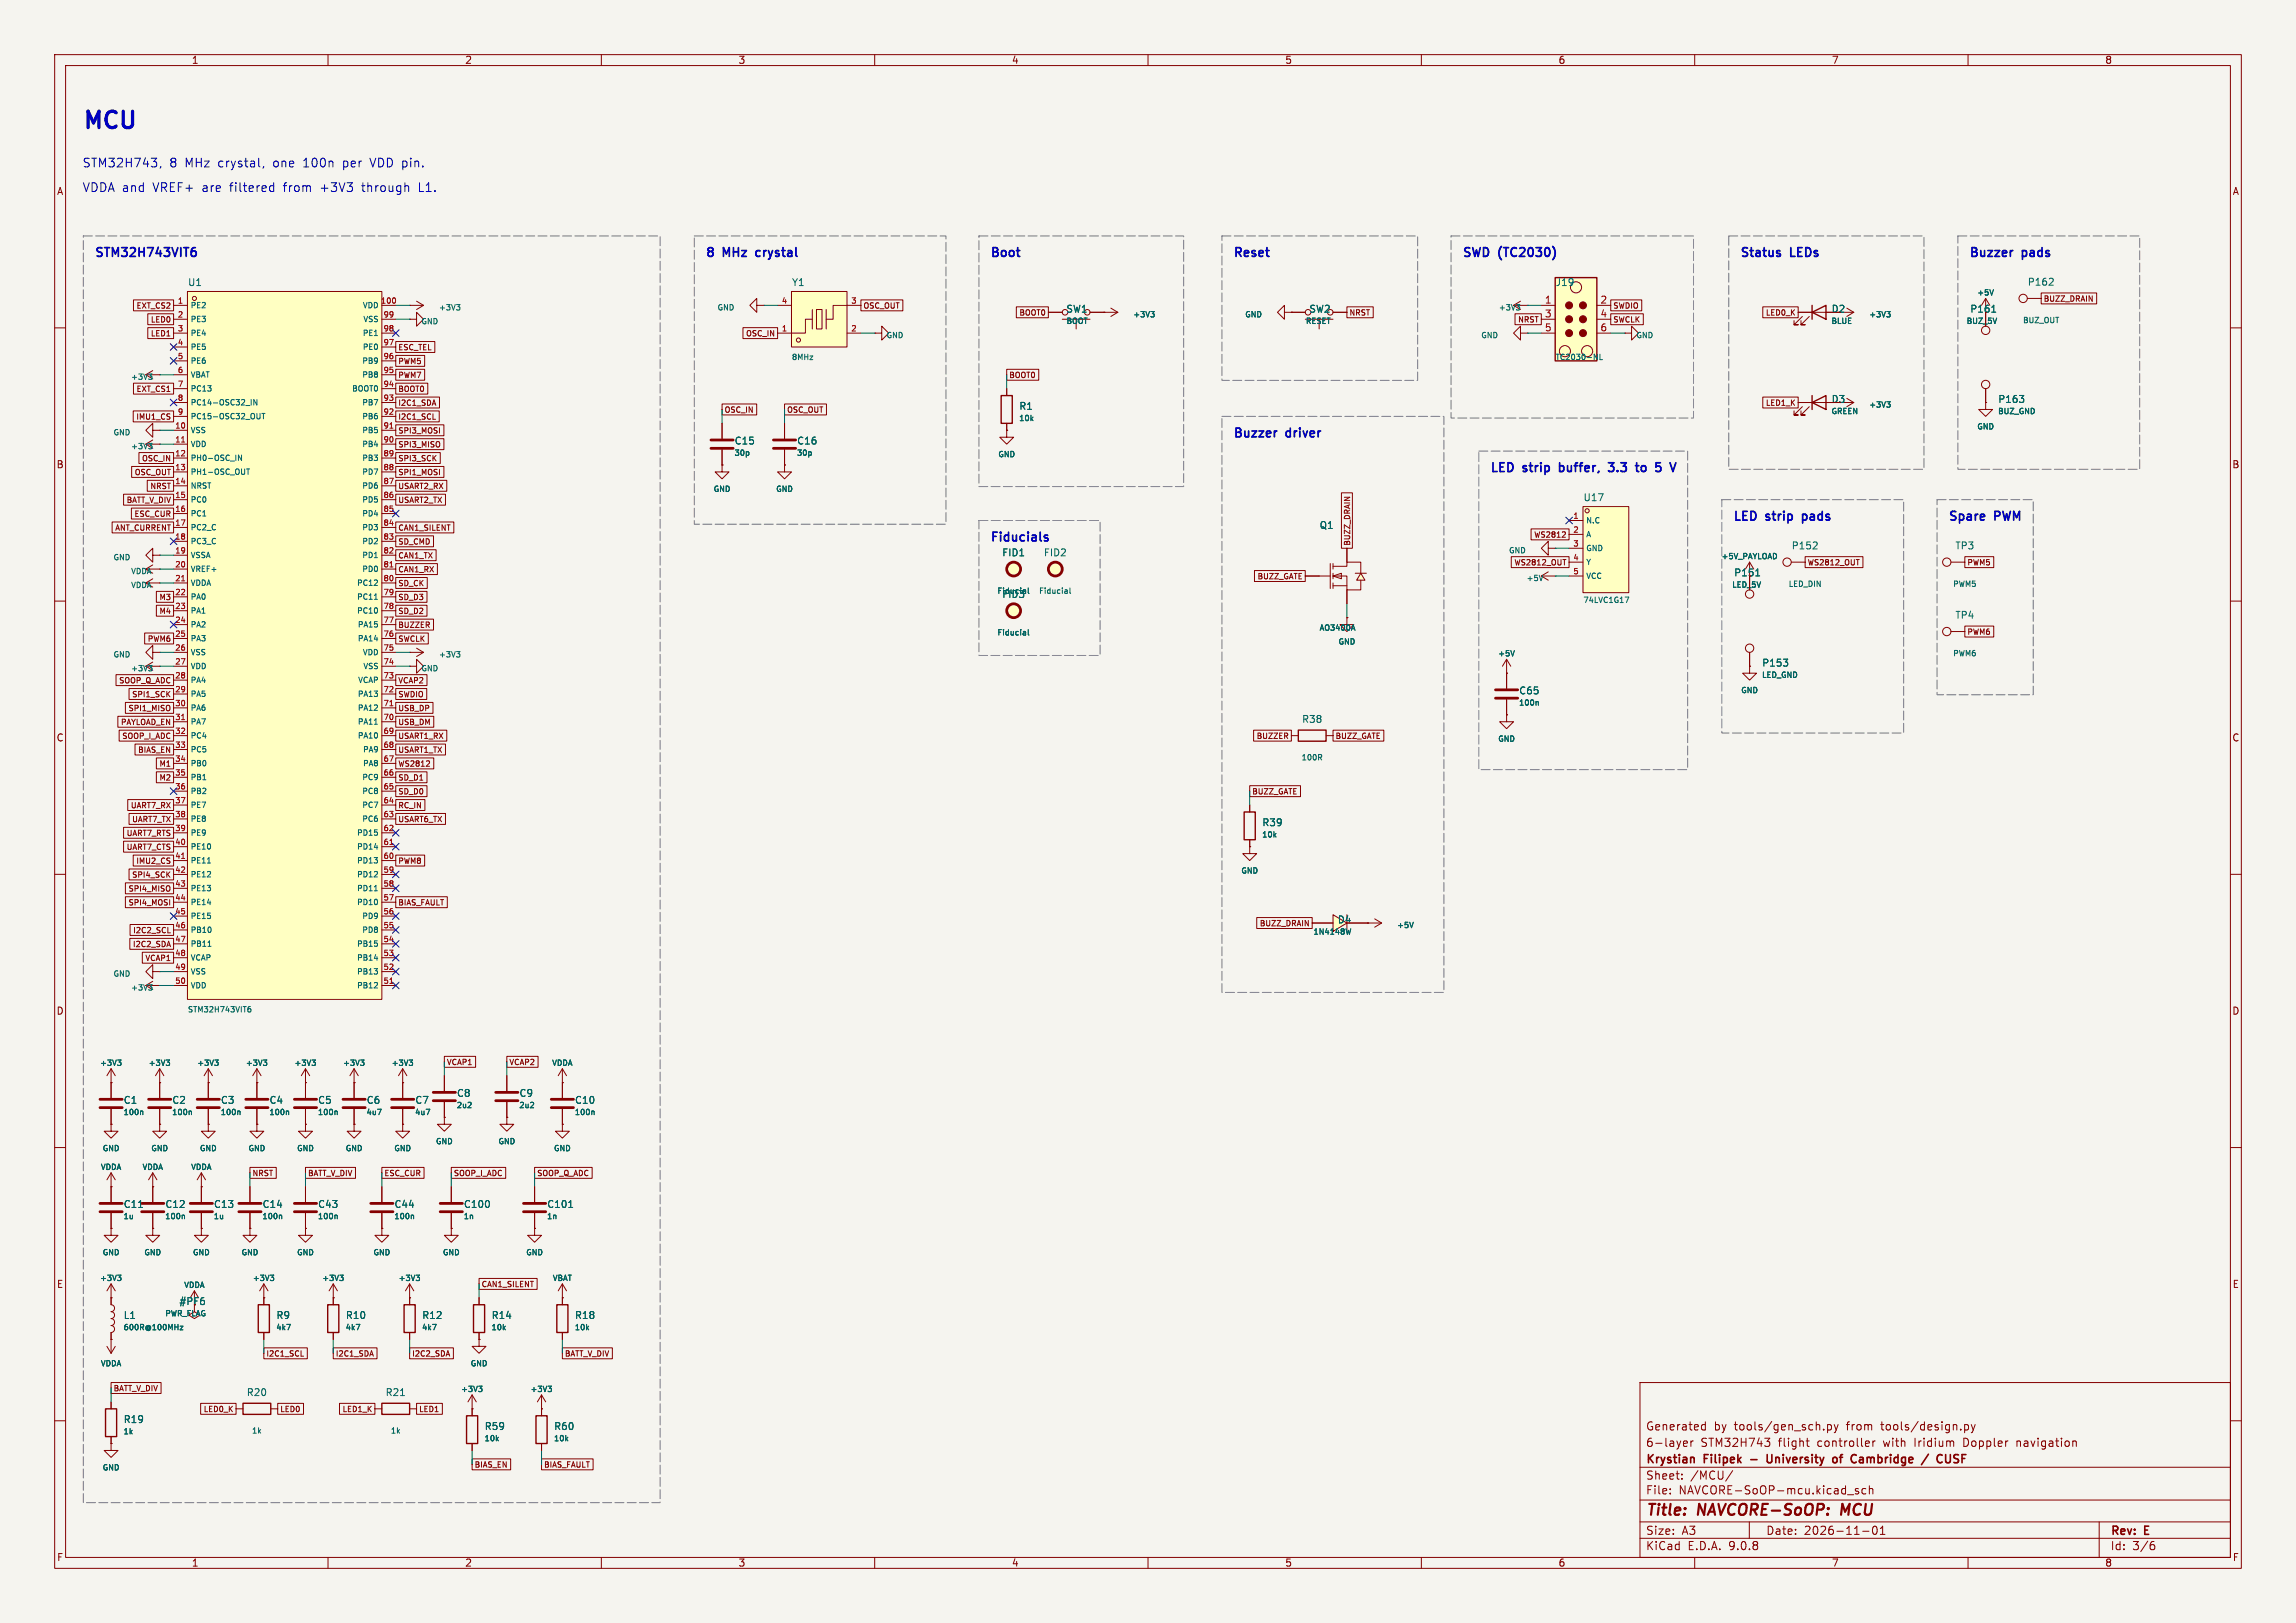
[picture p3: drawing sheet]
<svg xmlns="http://www.w3.org/2000/svg" width="420mm" height="297mm" viewBox="0 0 420 297" stroke-linecap="round" stroke-linejoin="round" font-family="sans-serif">
<defs><g id="words">
<text font-size="4.2" fill="#0000c2" x="15" y="23.7">MCU</text>
<g font-size="2.8" fill="#840000">
<text x="301" y="277.9">Title:</text>
<text x="310.6" y="277.9">NAVCORE-SoOP:</text>
<text x="337.6" y="277.9">MCU</text>
</g>
<g font-size="2.2" fill="#0000c2">
<text x="15" y="30.7">STM32H743,</text>
<text x="15" y="35.3">VDDA and</text>
<text x="28" y="35.3">VREF+</text>
<text x="31" y="30.7">8</text>
<text x="33.9" y="30.7">MHz</text>
<text x="37.1" y="35.3">are</text>
<text x="40" y="30.7">crystal,</text>
<text x="42.3" y="35.3">filtered</text>
<text x="50.2" y="30.7">one</text>
<text x="52.3" y="35.3">from</text>
<text x="55.8" y="30.7">100n</text>
<text x="59.1" y="35.3">+3V3</text>
<text x="63.2" y="30.7">per</text>
<text x="66.9" y="35.3">through</text>
<text x="68.4" y="30.7">VDD pin.</text>
<text x="77.4" y="35.3">L1.</text>
<text x="17.2" y="47.1">STM32H743VIT6</text>
<text x="129" y="47.1">8</text>
<text x="132.4" y="47.1">MHz</text>
<text x="139" y="47.1">crystal</text>
<text x="181.1" y="47.1">Boot</text>
<text x="225.5" y="47.1">Reset</text>
<text x="267.4" y="47.1">SWD</text>
<text x="274.2" y="47.1">(TC2030)</text>
<text x="318.2" y="47.1">Status</text>
<text x="327.6" y="47.1">LEDs</text>
<text x="360.1" y="47.1">Buzzer</text>
<text x="370" y="47.1">pads</text>
<text x="225.5" y="80.1">Buzzer</text>
<text x="235.4" y="80.1">driver</text>
<text x="272.5" y="86.5">LED</text>
<text x="278.7" y="86.5">strip</text>
<text x="286" y="86.5">buffer,</text>
<text x="295.7" y="86.5">3.3</text>
<text x="301.4" y="86.5">to</text>
<text x="305.6" y="86.5">5</text>
<text x="317" y="95.4">LED</text>
<text x="323.2" y="95.4">strip</text>
<text x="330.4" y="95.4">pads</text>
<text x="356.3" y="95.4">Spare</text>
<text x="365" y="95.4">PWM</text>
<text x="181.1" y="99.2">Fiducials</text>
</g>
<g font-size="2.1" fill="#840000">
<text x="301" y="262">Generated</text>
<text x="313.5" y="262">by</text>
<text x="317.3" y="262">tools/gen_sch.py</text>
<text x="338" y="262">from</text>
<text x="344.4" y="262">tools/design.py</text>
<text x="301" y="268.2">Krystian</text>
<text x="301" y="265">6-layer</text>
<text x="311.1" y="265">STM32H743</text>
<text x="311.8" y="268.2">Filipek</text>
<text x="324.5" y="268.2">University</text>
<text x="325.4" y="265">flight</text>
<text x="332.6" y="265">controller</text>
<text x="337.2" y="268.2">of</text>
<text x="341.1" y="268.2">Cambridge</text>
<text x="344.8" y="265">with</text>
<text x="350.6" y="265">Iridium</text>
<text x="354.7" y="268.2">/</text>
<text x="358" y="268.2">CUSF</text>
<text x="359.7" y="265">Doppler</text>
<text x="369.6" y="265">navigation</text>
<text x="301" y="273.7">File:</text>
<text x="301" y="271">Sheet:</text>
<text x="307.1" y="273.7">NAVCORE-SoOP-mcu.kicad_sch</text>
<text x="309.2" y="271">/MCU/</text>
<text x="301" y="281.1">Size:</text>
<text x="307.6" y="281.1">A3</text>
<text x="323" y="281.1">Date:</text>
<text x="330" y="281.1">2026-11-01</text>
<text x="386" y="281.3">Rev:</text>
<text x="392.4" y="281.3">E</text>
<text x="301" y="283.9">KiCad</text>
<text x="308.7" y="283.9">E.D.A.</text>
<text x="316.3" y="283.9">9.0.8</text>
<text x="386" y="283.9">Id:</text>
<text x="390.1" y="283.9">3/6</text>
</g>
<g font-size="1.8" fill="#840000">
<text x="35" y="11.9">1</text>
<text x="85" y="11.9">2</text>
<text x="135" y="11.9">3</text>
<text x="185" y="11.9">4</text>
<text x="235" y="11.9">5</text>
<text x="285" y="11.9">6</text>
<text x="335" y="11.9">7</text>
<text x="385" y="11.9">8</text>
<text x="10.3" y="35.9">A</text>
<text x="408.3" y="35.9">A</text>
<text x="334.9" y="57.4">D2</text>
<text x="360.3" y="57.4">P161</text>
<text x="334.9" y="73.9">D3</text>
<text x="10.3" y="85.9">B</text>
<text x="408.2" y="85.9">B</text>
<text x="317.1" y="105.7">P151</text>
<text x="10.3" y="135.9">C</text>
<text x="408.2" y="135.9">C</text>
<text x="10.3" y="185.9">D</text>
<text x="408.2" y="185.9">D</text>
<text x="10.3" y="235.9">E</text>
<text x="32.7" y="239">#PF6</text>
<text x="408.3" y="235.9">E</text>
<text x="10.3" y="285.9">F</text>
<text x="35" y="286.9">1</text>
<text x="85" y="286.9">2</text>
<text x="135" y="286.9">3</text>
<text x="185" y="286.9">4</text>
<text x="235" y="286.9">5</text>
<text x="285" y="286.9">6</text>
<text x="335" y="286.9">7</text>
<text x="385" y="286.9">8</text>
<text x="408.3" y="285.9">F</text>
</g>
<g font-size="1.8" fill="#006464">
<text x="34.3" y="52.5">U1</text>
<text x="144.8" y="52.5">Y1</text>
<text x="284.5" y="52.5">J19</text>
<text x="370.8" y="52.5">P162</text>
<text x="195" y="57.4">SW1</text>
<text x="239.4" y="57.4">SW2</text>
<text x="186.4" y="75.2">R1</text>
<text x="365.4" y="73.9">P163</text>
<text x="134.3" y="81.5">C15</text>
<text x="145.7" y="81.5">C16</text>
<text x="289.6" y="91.9">U17</text>
<text x="241.3" y="97">Q1</text>
<text x="327.6" y="100.7">P152</text>
<text x="357.6" y="100.7">TP3</text>
<text x="183.2" y="102">FID1</text>
<text x="190.9" y="102">FID2</text>
<text x="183.2" y="109.6">FID3</text>
<text x="357.6" y="113.4">TP4</text>
<text x="322.2" y="122.2">P153</text>
<text x="277.8" y="127.3">C65</text>
<text x="238.1" y="132.5">R38</text>
<text x="230.8" y="151.4">R39</text>
<text x="244.6" y="169.2">D4</text>
<text x="22.5" y="202.2">C1</text>
<text x="31.4" y="202.2">C2</text>
<text x="40.3" y="202.2">C3</text>
<text x="49.2" y="202.2">C4</text>
<text x="58.1" y="202.2">C5</text>
<text x="67" y="202.2">C6</text>
<text x="75.9" y="202.2">C7</text>
<text x="83.5" y="200.9">C8</text>
<text x="94.9" y="200.9">C9</text>
<text x="105.1" y="202.2">C10</text>
<text x="22.5" y="221.2">C11</text>
<text x="30.1" y="221.2">C12</text>
<text x="39" y="221.2">C13</text>
<text x="47.9" y="221.2">C14</text>
<text x="58.1" y="221.2">C43</text>
<text x="72.1" y="221.2">C44</text>
<text x="84.8" y="221.2">C100</text>
<text x="100" y="221.2">C101</text>
<text x="22.5" y="241.6">L1</text>
<text x="50.5" y="241.6">R9</text>
<text x="63.2" y="241.6">R10</text>
<text x="77.1" y="241.6">R12</text>
<text x="89.8" y="241.6">R14</text>
<text x="105.1" y="241.6">R18</text>
<text x="45" y="255.7">R20</text>
<text x="70.4" y="255.7">R21</text>
<text x="22.5" y="260.6">R19</text>
<text x="88.6" y="261.9">R59</text>
<text x="101.3" y="261.9">R60</text>
</g>
<g font-size="1.8" fill="#a90000">
<text x="282.5" y="55.6">1</text>
<text x="282.5" y="58.2">3</text>
<text x="292.7" y="55.6">2</text>
<text x="292.7" y="58.2">4</text>
<text x="282.5" y="60.7">5</text>
<text x="292.7" y="60.7">6</text>
</g>
<g font-size="1.4" fill="#840000">
<text x="24.8" y="56.7">EXT_CS2</text>
<text x="27.5" y="59.2">LED0</text>
<text x="157.9" y="56.7">OSC_OUT</text>
<text x="186.3" y="57.9">BOOT0</text>
<text x="246.8" y="57.9">NRST</text>
<text x="277.5" y="59.2">NRST</text>
<text x="295" y="56.7">SWDIO</text>
<text x="295" y="59.2">SWCLK</text>
<text x="322.9" y="57.9">LED0_K</text>
<text x="373.8" y="55.4">BUZZ_DRAIN</text>
<text x="27.5" y="61.8">LED1</text>
<text x="72.8" y="64.3">ESC_TEL</text>
<text x="136.3" y="61.8">OSC_IN</text>
<text x="24.8" y="71.9">EXT_CS1</text>
<text x="72.8" y="71.9">BOOT0</text>
<text x="72.8" y="69.4">PWM7</text>
<text x="72.8" y="66.8">PWM5</text>
<text x="184.5" y="69.4">BOOT0</text>
<text x="24.8" y="77">IMU1_CS</text>
<text x="72.8" y="74.5">I2C1_SDA</text>
<text x="72.8" y="77">I2C1_SCL</text>
<text x="132.5" y="75.7">OSC_IN</text>
<text x="143.9" y="75.7">OSC_OUT</text>
<text x="322.9" y="74.5">LED1_K</text>
<text x="72.8" y="82.1">SPI3_MISO</text>
<text x="72.8" y="79.5">SPI3_MOSI</text>
<text x="24.5" y="87.2">OSC_OUT</text>
<text x="25.8" y="84.6">OSC_IN</text>
<text x="27.4" y="89.7">NRST</text>
<text x="72.8" y="84.6">SPI3_SCK</text>
<text x="72.8" y="87.2">SPI1_MOSI</text>
<text x="72.8" y="89.7">USART2_RX</text>
<text x="23" y="92.2">BATT_V_DIV</text>
<text x="24.5" y="94.8">ESC_CUR</text>
<text x="72.8" y="92.2">USART2_TX</text>
<text x="20.9" y="97.3">ANT_CURRENT</text>
<text x="72.8" y="99.9">SD_CMD</text>
<text x="72.8" y="97.3">CAN1_SILENT</text>
<text x="247.2" y="100" transform="rotate(-90 247.2 100)">BUZZ_DRAIN</text>
<text x="280.5" y="98.6">WS2812</text>
<text x="72.8" y="102.4">CAN1_TX</text>
<text x="72.8" y="107.5">SD_CK</text>
<text x="72.8" y="104.9">CAN1_RX</text>
<text x="229.9" y="106.2">BUZZ_GATE</text>
<text x="276.9" y="103.7">WS2812_OUT</text>
<text x="330.6" y="103.7">WS2812_OUT</text>
<text x="359.8" y="103.7">PWM5</text>
<text x="29" y="110">M3</text>
<text x="29" y="112.6">M4</text>
<text x="72.8" y="112.6">SD_D2</text>
<text x="72.8" y="110">SD_D3</text>
<text x="26.9" y="117.6">PWM6</text>
<text x="72.8" y="117.6">SWCLK</text>
<text x="72.8" y="115.1">BUZZER</text>
<text x="359.8" y="116.4">PWM6</text>
<text x="21.6" y="125.3">SOOP_Q_ADC</text>
<text x="72.8" y="125.3">VCAP2</text>
<text x="23.4" y="130.3">SPI1_MISO</text>
<text x="24" y="127.8">SPI1_SCK</text>
<text x="72.8" y="127.8">SWDIO</text>
<text x="72.8" y="130.3">USB_DP</text>
<text x="22" y="132.9">PAYLOAD_EN</text>
<text x="22.2" y="135.4">SOOP_I_ADC</text>
<text x="25.1" y="138">BIAS_EN</text>
<text x="72.8" y="138">USART1_TX</text>
<text x="72.8" y="135.4">USART1_RX</text>
<text x="72.8" y="132.9">USB_DM</text>
<text x="229.7" y="135.4">BUZZER</text>
<text x="244.2" y="135.4">BUZZ_GATE</text>
<text x="29" y="140.5">M1</text>
<text x="29" y="143">M2</text>
<text x="72.8" y="143">SD_D1</text>
<text x="72.8" y="140.5">WS2812</text>
<text x="23.8" y="148.1">UART7_RX</text>
<text x="72.8" y="148.1">RC_IN</text>
<text x="72.8" y="145.6">SD_D0</text>
<text x="229" y="145.6">BUZZ_GATE</text>
<text x="23" y="155.7">UART7_CTS</text>
<text x="23" y="153.2">UART7_RTS</text>
<text x="24" y="150.7">UART7_TX</text>
<text x="72.8" y="150.7">USART6_TX</text>
<text x="24" y="160.8">SPI4_SCK</text>
<text x="24.8" y="158.3">IMU2_CS</text>
<text x="72.8" y="158.3">PWM8</text>
<text x="23.4" y="163.4">SPI4_MISO</text>
<text x="23.4" y="165.9">SPI4_MOSI</text>
<text x="72.8" y="165.9">BIAS_FAULT</text>
<text x="24.2" y="173.5">I2C2_SDA</text>
<text x="24.2" y="171">I2C2_SCL</text>
<text x="230.3" y="169.7">BUZZ_DRAIN</text>
<text x="26.5" y="176.1">VCAP1</text>
<text x="81.7" y="195.1">VCAP1</text>
<text x="93.1" y="195.1">VCAP2</text>
<text x="46.1" y="215.4">NRST</text>
<text x="56.3" y="215.4">BATT_V_DIV</text>
<text x="70.2" y="215.4">ESC_CUR</text>
<text x="82.9" y="215.4">SOOP_I_ADC</text>
<text x="98.2" y="215.4">SOOP_Q_ADC</text>
<text x="88" y="235.7">CAN1_SILENT</text>
<text x="48.6" y="248.4">I2C1_SCL</text>
<text x="61.3" y="248.4">I2C1_SDA</text>
<text x="75.3" y="248.4">I2C2_SDA</text>
<text x="103.2" y="248.4">BATT_V_DIV</text>
<text x="20.7" y="254.8">BATT_V_DIV</text>
<text x="37.1" y="258.6">LED0_K</text>
<text x="51.2" y="258.6">LED0</text>
<text x="62.5" y="258.6">LED1_K</text>
<text x="76.6" y="258.6">LED1</text>
<text x="86.7" y="268.8">BIAS_EN</text>
<text x="99.4" y="268.8">BIAS_FAULT</text>
</g>
<g font-size="1.4" fill="#a90000">
<text x="32.4" y="55.6">1</text>
<text x="32.4" y="58.2">2</text>
<text x="69.6" y="55.6">100</text>
<text x="70" y="58.2">99</text>
<text x="142.9" y="55.6">4</text>
<text x="155.6" y="55.6">3</text>
<text x="32.4" y="60.7">3</text>
<text x="32.4" y="63.2">4</text>
<text x="32.4" y="65.8">5</text>
<text x="70" y="60.7">98</text>
<text x="70" y="63.2">97</text>
<text x="70" y="65.8">96</text>
<text x="142.9" y="60.7">1</text>
<text x="155.6" y="60.7">2</text>
<text x="32.4" y="68.3">6</text>
<text x="32.4" y="70.9">7</text>
<text x="70" y="68.3">95</text>
<text x="70" y="70.9">94</text>
<text x="32.4" y="73.4">8</text>
<text x="32.4" y="75.9">9</text>
<text x="70" y="73.4">93</text>
<text x="70" y="75.9">92</text>
<text x="31.9" y="78.5">10</text>
<text x="31.9" y="81">11</text>
<text x="31.9" y="83.6">12</text>
<text x="70" y="78.5">91</text>
<text x="70" y="81">90</text>
<text x="70" y="83.6">89</text>
<text x="31.9" y="86.1">13</text>
<text x="31.9" y="88.6">14</text>
<text x="70" y="86.1">88</text>
<text x="70" y="88.6">87</text>
<text x="31.9" y="91.2">15</text>
<text x="31.9" y="93.7">16</text>
<text x="70" y="91.2">86</text>
<text x="70" y="93.7">85</text>
<text x="287.7" y="95">1</text>
<text x="31.9" y="96.3">17</text>
<text x="31.9" y="98.8">18</text>
<text x="31.9" y="101.3">19</text>
<text x="70" y="96.3">84</text>
<text x="70" y="98.8">83</text>
<text x="70" y="101.3">82</text>
<text x="287.7" y="97.5">2</text>
<text x="287.7" y="100.1">3</text>
<text x="31.9" y="103.9">20</text>
<text x="31.9" y="106.4">21</text>
<text x="70" y="103.9">81</text>
<text x="70" y="106.4">80</text>
<text x="287.7" y="102.6">4</text>
<text x="287.7" y="105.2">5</text>
<text x="31.9" y="109">22</text>
<text x="31.9" y="111.5">23</text>
<text x="70" y="109">79</text>
<text x="70" y="111.5">78</text>
<text x="31.9" y="114">24</text>
<text x="31.9" y="116.6">25</text>
<text x="31.9" y="119.1">26</text>
<text x="70" y="114">77</text>
<text x="70" y="116.6">76</text>
<text x="70" y="119.1">75</text>
<text x="31.9" y="121.7">27</text>
<text x="31.9" y="124.2">28</text>
<text x="70" y="121.7">74</text>
<text x="70" y="124.2">73</text>
<text x="31.9" y="126.7">29</text>
<text x="31.9" y="129.3">30</text>
<text x="31.9" y="131.8">31</text>
<text x="70" y="126.7">72</text>
<text x="70" y="129.3">71</text>
<text x="70" y="131.8">70</text>
<text x="31.9" y="134.4">32</text>
<text x="31.9" y="136.9">33</text>
<text x="70" y="134.4">69</text>
<text x="70" y="136.9">68</text>
<text x="31.9" y="139.4">34</text>
<text x="31.9" y="142">35</text>
<text x="70" y="139.4">67</text>
<text x="70" y="142">66</text>
<text x="31.9" y="144.5">36</text>
<text x="31.9" y="147.1">37</text>
<text x="31.9" y="149.6">38</text>
<text x="70" y="144.5">65</text>
<text x="70" y="147.1">64</text>
<text x="70" y="149.6">63</text>
<text x="31.9" y="152.1">39</text>
<text x="31.9" y="154.7">40</text>
<text x="70" y="152.1">62</text>
<text x="70" y="154.7">61</text>
<text x="31.9" y="157.2">41</text>
<text x="31.9" y="159.8">42</text>
<text x="70" y="157.2">60</text>
<text x="70" y="159.8">59</text>
<text x="31.9" y="162.3">43</text>
<text x="31.9" y="164.8">44</text>
<text x="31.9" y="167.4">45</text>
<text x="70" y="162.3">58</text>
<text x="70" y="164.8">57</text>
<text x="70" y="167.4">56</text>
<text x="31.9" y="169.9">46</text>
<text x="31.9" y="172.5">47</text>
<text x="70" y="169.9">55</text>
<text x="70" y="172.5">54</text>
<text x="31.9" y="175">48</text>
<text x="31.9" y="177.5">49</text>
<text x="70" y="175">53</text>
<text x="70" y="177.5">52</text>
<text x="31.9" y="180.1">50</text>
<text x="70" y="180.1">51</text>
</g>
<g font-size="1.4" fill="#006464">
<text x="34.8" y="56.6">PE2</text>
<text x="34.8" y="59.1">PE3</text>
<text x="66.2" y="56.6">VDD</text>
<text x="66.3" y="59.1">VSS</text>
<text x="77" y="59.5">GND</text>
<text x="80.2" y="57">+3V3</text>
<text x="131.1" y="57">GND</text>
<text x="195" y="59.5">BOOT</text>
<text x="207.2" y="58.3">+3V3</text>
<text x="227.7" y="58.3">GND</text>
<text x="238.8" y="59.5">RESET</text>
<text x="274.1" y="57">+3V3</text>
<text x="334.9" y="59.5">BLUE</text>
<text x="341.8" y="58.3">+3V3</text>
<text x="359.6" y="59.5">BUZ_5V</text>
<text x="361.6" y="54.3">+5V</text>
<text x="369.9" y="59.3">BUZ_OUT</text>
<text x="34.8" y="61.7">PE4</text>
<text x="34.8" y="64.2">PE5</text>
<text x="66.2" y="61.7">PE1</text>
<text x="66.2" y="64.2">PE0</text>
<text x="162.1" y="62.1">GND</text>
<text x="270.8" y="62.1">GND</text>
<text x="299.2" y="62.1">GND</text>
<text x="23.9" y="69.7">+3V3</text>
<text x="34.8" y="66.8">PE6</text>
<text x="34.8" y="69.3">VBAT</text>
<text x="34.8" y="71.8">PC13</text>
<text x="64.3" y="71.8">BOOT0</text>
<text x="66.1" y="66.8">PB9</text>
<text x="66.1" y="69.3">PB8</text>
<text x="144.7" y="66.1">8MHz</text>
<text x="284.4" y="66.1">TC2030-NL</text>
<text x="34.8" y="74.4">PC14-OSC32_IN</text>
<text x="34.8" y="76.9">PC15-OSC32_OUT</text>
<text x="66.1" y="74.4">PB7</text>
<text x="66.1" y="76.9">PB6</text>
<text x="186.3" y="77.3">10k</text>
<text x="334.9" y="76">GREEN</text>
<text x="341.8" y="74.8">+3V3</text>
<text x="365.4" y="76">BUZ_GND</text>
<text x="20.6" y="79.9">GND</text>
<text x="23.9" y="82.4">+3V3</text>
<text x="34.8" y="79.5">VSS</text>
<text x="34.8" y="82">VDD</text>
<text x="66.1" y="79.5">PB5</text>
<text x="66.1" y="82">PB4</text>
<text x="134.2" y="83.6">30p</text>
<text x="145.7" y="83.6">30p</text>
<text x="182.5" y="83.9">GND</text>
<text x="361.6" y="78.8">GND</text>
<text x="34.8" y="84.5">PH0-OSC_IN</text>
<text x="34.8" y="87.1">PH1-OSC_OUT</text>
<text x="34.8" y="89.6">NRST</text>
<text x="66.1" y="84.5">PB3</text>
<text x="66.1" y="87.1">PD7</text>
<text x="66.1" y="89.6">PD6</text>
<text x="34.8" y="92.2">PC0</text>
<text x="34.8" y="94.7">PC1</text>
<text x="66.1" y="92.2">PD5</text>
<text x="66.1" y="94.7">PD4</text>
<text x="130.4" y="90.2">GND</text>
<text x="141.9" y="90.2">GND</text>
<text x="290.1" y="96">N.C</text>
<text x="34.8" y="97.2">PC2_C</text>
<text x="34.8" y="99.8">PC3_C</text>
<text x="66.1" y="97.2">PD3</text>
<text x="66.1" y="99.8">PD2</text>
<text x="275.9" y="101.5">GND</text>
<text x="290.1" y="98.5">A</text>
<text x="290.1" y="101.1">GND</text>
<text x="20.6" y="102.7">GND</text>
<text x="23.9" y="107.8">VDDA</text>
<text x="23.9" y="105.3">VDDA</text>
<text x="34.8" y="102.3">VSSA</text>
<text x="34.8" y="104.9">VREF+</text>
<text x="34.8" y="107.4">VDDA</text>
<text x="65.2" y="107.4">PC12</text>
<text x="66.1" y="102.3">PD1</text>
<text x="66.1" y="104.9">PD0</text>
<text x="279.1" y="106.5">+5V</text>
<text x="290.1" y="103.6">Y</text>
<text x="290.1" y="106.1">VCC</text>
<text x="314.8" y="102.5">+5V_PAYLOAD</text>
<text x="316.7" y="107.7">LED_5V</text>
<text x="327.1" y="107.6">LED_DIN</text>
<text x="357.2" y="107.6">PWM5</text>
<text x="34.8" y="109.9">PA0</text>
<text x="34.8" y="112.5">PA1</text>
<text x="65.2" y="109.9">PC11</text>
<text x="65.2" y="112.5">PC10</text>
<text x="182.3" y="108.9">Fiducial</text>
<text x="190" y="108.9">Fiducial</text>
<text x="289.5" y="110.5">74LVC1G17</text>
<text x="34.8" y="115">PA2</text>
<text x="34.8" y="117.6">PA3</text>
<text x="65.3" y="115">PA15</text>
<text x="65.3" y="117.6">PA14</text>
<text x="182.3" y="116.5">Fiducial</text>
<text x="241.3" y="115.6">AO3400A</text>
<text x="244.7" y="118.2">GND</text>
<text x="20.6" y="120.5">GND</text>
<text x="23.9" y="123">+3V3</text>
<text x="34.8" y="120.1">VSS</text>
<text x="34.8" y="122.6">VDD</text>
<text x="34.8" y="125.2">PA4</text>
<text x="65.4" y="125.2">VCAP</text>
<text x="66.2" y="120.1">VDD</text>
<text x="66.3" y="122.6">VSS</text>
<text x="77" y="123">GND</text>
<text x="80.2" y="120.5">+3V3</text>
<text x="273.9" y="120.3">+5V</text>
<text x="322.2" y="124.2">LED_GND</text>
<text x="357.2" y="120.3">PWM6</text>
<text x="34.8" y="127.7">PA5</text>
<text x="34.8" y="130.3">PA6</text>
<text x="65.3" y="127.7">PA13</text>
<text x="65.3" y="130.3">PA12</text>
<text x="277.7" y="129.3">100n</text>
<text x="318.4" y="127">GND</text>
<text x="34.8" y="132.8">PA7</text>
<text x="34.8" y="135.3">PC4</text>
<text x="34.8" y="137.9">PC5</text>
<text x="65.3" y="132.8">PA11</text>
<text x="65.3" y="135.3">PA10</text>
<text x="66.3" y="137.9">PA9</text>
<text x="273.9" y="135.9">GND</text>
<text x="34.8" y="140.4">PB0</text>
<text x="34.8" y="143">PB1</text>
<text x="66.1" y="143">PC9</text>
<text x="66.3" y="140.4">PA8</text>
<text x="238" y="139.3">100R</text>
<text x="34.8" y="145.5">PB2</text>
<text x="34.8" y="148">PE7</text>
<text x="66.1" y="145.5">PC8</text>
<text x="66.1" y="148">PC7</text>
<text x="34.8" y="150.6">PE8</text>
<text x="34.8" y="153.1">PE9</text>
<text x="34.8" y="155.7">PE10</text>
<text x="65.2" y="153.1">PD15</text>
<text x="65.2" y="155.7">PD14</text>
<text x="66.1" y="150.6">PC6</text>
<text x="230.8" y="153.5">10k</text>
<text x="34.8" y="158.2">PE11</text>
<text x="34.8" y="160.7">PE12</text>
<text x="65.2" y="158.2">PD13</text>
<text x="65.2" y="160.7">PD12</text>
<text x="226.9" y="160.1">GND</text>
<text x="34.8" y="163.3">PE13</text>
<text x="34.8" y="165.8">PE14</text>
<text x="65.2" y="163.3">PD11</text>
<text x="65.2" y="165.8">PD10</text>
<text x="34.8" y="168.4">PE15</text>
<text x="34.8" y="170.9">PB10</text>
<text x="34.8" y="173.4">PB11</text>
<text x="65.2" y="173.4">PB15</text>
<text x="66.1" y="168.4">PD9</text>
<text x="66.1" y="170.9">PD8</text>
<text x="240.1" y="171.2">1N4148W</text>
<text x="255.4" y="170">+5V</text>
<text x="20.6" y="178.9">GND</text>
<text x="34.8" y="176">VCAP</text>
<text x="34.8" y="178.5">VSS</text>
<text x="65.2" y="176">PB14</text>
<text x="65.2" y="178.5">PB13</text>
<text x="23.9" y="181.5">+3V3</text>
<text x="34.2" y="185.5">STM32H743VIT6</text>
<text x="34.8" y="181.1">VDD</text>
<text x="65.2" y="181.1">PB12</text>
<text x="18.2" y="195.2">+3V3</text>
<text x="27.1" y="195.2">+3V3</text>
<text x="36" y="195.2">+3V3</text>
<text x="44.9" y="195.2">+3V3</text>
<text x="53.8" y="195.2">+3V3</text>
<text x="62.6" y="195.2">+3V3</text>
<text x="71.5" y="195.2">+3V3</text>
<text x="100.9" y="195.2">VDDA</text>
<text x="83.4" y="203">2u2</text>
<text x="94.9" y="203">2u2</text>
<text x="22.5" y="204.3">100n</text>
<text x="31.4" y="204.3">100n</text>
<text x="40.3" y="204.3">100n</text>
<text x="49.1" y="204.3">100n</text>
<text x="58" y="204.3">100n</text>
<text x="66.9" y="204.3">4u7</text>
<text x="75.8" y="204.3">4u7</text>
<text x="79.6" y="209.6">GND</text>
<text x="91.1" y="209.6">GND</text>
<text x="105" y="204.3">100n</text>
<text x="18.3" y="214.3">VDDA</text>
<text x="18.7" y="210.9">GND</text>
<text x="26" y="214.3">VDDA</text>
<text x="27.6" y="210.9">GND</text>
<text x="34.8" y="214.3">VDDA</text>
<text x="36.4" y="210.9">GND</text>
<text x="45.3" y="210.9">GND</text>
<text x="54.2" y="210.9">GND</text>
<text x="63.1" y="210.9">GND</text>
<text x="72" y="210.9">GND</text>
<text x="101.2" y="210.9">GND</text>
<text x="22.5" y="223.3">1u</text>
<text x="30.1" y="223.3">100n</text>
<text x="39" y="223.3">1u</text>
<text x="47.9" y="223.3">100n</text>
<text x="58" y="223.3">100n</text>
<text x="72" y="223.3">100n</text>
<text x="84.7" y="223.3">1n</text>
<text x="99.9" y="223.3">1n</text>
<text x="18.7" y="229.9">GND</text>
<text x="26.3" y="229.9">GND</text>
<text x="35.2" y="229.9">GND</text>
<text x="44.1" y="229.9">GND</text>
<text x="54.2" y="229.9">GND</text>
<text x="68.2" y="229.9">GND</text>
<text x="80.9" y="229.9">GND</text>
<text x="96.1" y="229.9">GND</text>
<text x="18.2" y="234.6">+3V3</text>
<text x="33.6" y="235.9">VDDA</text>
<text x="46.1" y="234.6">+3V3</text>
<text x="58.8" y="234.6">+3V3</text>
<text x="72.8" y="234.6">+3V3</text>
<text x="101" y="234.6">VBAT</text>
<text x="22.5" y="243.6">600R@100MHz</text>
<text x="30.1" y="241.1">PWR_FLAG</text>
<text x="50.4" y="243.6">4k7</text>
<text x="63.1" y="243.6">4k7</text>
<text x="77.1" y="243.6">4k7</text>
<text x="89.8" y="243.6">10k</text>
<text x="105" y="243.6">10k</text>
<text x="18.3" y="250.2">VDDA</text>
<text x="86" y="250.2">GND</text>
<text x="84.2" y="254.9">+3V3</text>
<text x="96.9" y="254.9">+3V3</text>
<text x="22.5" y="262.7">1k</text>
<text x="46" y="262.5">1k</text>
<text x="71.4" y="262.5">1k</text>
<text x="88.5" y="263.9">10k</text>
<text x="101.2" y="263.9">10k</text>
<text x="18.7" y="269.3">GND</text>
</g>
</g></defs>
<path d="M0 0h420v297h-420z" fill="#f5f4ef" stroke="#f5f4ef" stroke-width=".18"/>
<g fill="none" stroke="#840000" stroke-width=".18">
<path d="M10 10h400v277h-400zM12 12h396v273h-396zM60 10v2M110 10v2M160 10v2M210 10v2M260 10v2M310 10v2M360 10v2M10 60h2M408 60h2M10 110h2"/>
<path d="M408 110h2M10 160h2M408 160h2M10 210h2M408 210h2M74.9 237.5h.1M74.9 234.9l-.7 1.3M74.9 234.9l.8 1.3M74.9 234.9v2.6M300 253h108v32h-108zM10 260h2M300 278.5h108"/>
<path d="M300 274.5h108M300 268.5h108M305.5 273.2v.2M305.5 272.5v.1M307.7 270.5v.2M307.7 269.8v.1M308 264.6h.6M308 263.8l.4-.1 .3 .3-.8 .2M309.3 263.7v1M309.7 263.7l-.3 .1-.1 .2M311.4 261.6h.5M311.4 260.8h.5"/>
<path d="M311.9 260.2v1.5M316.9 269.1l-1.2 1.9M320 278.5v3M322.8 263.2h.9l-.5 .6M323.4 263.8l.3 .2v.4l-.3 .3M330.4 263.7h.5M330.6 263.2v1.3l.3 .2M334.3 260.8l.4-.1 .3 .3v.4l-.1 .2h-.6M334.3 260.7v1.5M335.5 260.7l.4 1M335.9 261.7l-.4 .5M336.2 260.7l-.3 1"/>
<path d="M337.9 273.5h1.2M339.9 272.5l-.3-.1-.2 .2v.2l.5 .2v.3h-.5M341.3 272.5l-.4-.1-.3 .3v.4l.1 .2h.6M341.9 263.8v.2l-.7 .2M341.9 272.5l.3-.1 .3 .1 .1 .9M341.9 271.9v1.5M342.6 263.7v1M342.7 279.4l.2-.1a.8 .8 0 0 1 .5 .7 .8 .8 0 0 1-.5 .8l-.2-.2-.2-.4zM343 263.7l-.3 .1-.1 .2M343.9 279.7l.5-.4v1.5M359.4 260.8l.4-.1 .3 .3v.4l-.2 .2h-.5M359.4 260.7v1.5"/>
<path d="M360.6 260.7l.3 1M360.9 261.7l-.3 .5M361.3 260.7l-.4 1M368.9 263.7v1M369 263.8h-.1M379.6 263.7l.2 .2v.8M384 278.5v6.5M408 260h2M60 285v2M110 285v2M160 285v2M210 285v2"/>
<path d="M260 285v2M300 281.5h108M310 285v2M340.7 280.2h1.2M343.9 280.8h.9M360 285v2M393.6 282.7h.4l.2 .2-.1 .5-.5 .2M394 282.1l-.4 .1"/>
</g>
<path d="M337 275.2l-.2 2" fill="none" stroke="#840000" stroke-width=".4"/>
<path d="M320.3 267.1h1.1M323.3 266.2v1.3l.2 .2 .5-.1M335.3 267l.2-.3 .4 .1 .1 .2v.4l-.1 .2-.4 .1-.2-.3M336.5 266.7h.5M340.6 266.7l-.4 .1M340.7 267.1h-.4a.29 .29 0 0 0-.2 .3 .29 .29 0 0 0 .2 .3h.4M352.8 266.1l-1.3 1.9M356.8 266.2v1.2l-.3 .3-.5-.1M357.4 267.6l.2 .1M357.5 266.3v.5" fill="none" stroke="#840000" stroke-width=".3"/>
<path d="M76.1 233.3h.6l-.3 .4 .3 .1v.4l-.2 .1h-.2" fill="none" stroke="#006464" stroke-width=".18"/>
<path d="M284.5 50.8h7.6v15.2h-7.6z" fill="#ffffc2"/>
<path d="M284.5 50.8h7.6v15.2h-7.6zM73.9 238.8h2v5h-2z" fill="none" stroke="#840000" stroke-width=".25"/>
<g fill="none" stroke="#840000" stroke-width=".18">
<path d="M191.8 57.2h2.5M194.3 58.4h5.1M196.8 58.4v1.8M199.4 57.2h2.5M281.9 55.9h2.6M281.9 58.4h2.6M292.1 55.9h2.5M292.1 58.4h2.5M336.5 57.2h2.6M337.8 56.4l1.3 .8M339.1 57.2l-1.3 .7M281.9 61h2.6"/>
<path d="M292.1 61h2.5M297.2 61h1.2v-1.3l1.3 1.3-1.3 1.2v-1.2M297.2 61h.1M336.5 73.7h2.6M337.8 72.9l1.3 .8M339.1 73.7l-1.3 .7M27.9 119.4v-1.3l-1.2 1.3 1.2 1.3v-1.3h1.3M27.9 105.9l-1.2 .8h2.5M27.9 103.4l-1.2 .7h2.5M29.2 119.4h.1M29.2 106.7h.1M29.2 104.1h.1"/>
<path d="M281.9 105.4l1.3 .8M281.9 105.4h2.6M283.2 100.3v-1.2l-1.3 1.2 1.3 1.3v-1.3h1.3M283.2 104.6l-1.3 .8M284.5 105.4h.1M284.5 100.3h.1M320 102.9v5.1M320 119.4v2.5M320 102.9l-.7 1.2M320 102.9l.8 1.2M327.7 102.9h2.5M356.9 102.9h2.5"/>
<path d="M356.9 115.6h2.5M26.7 121.9l1.2 .8M26.7 121.9h2.5M27.9 121.2l-1.2 .7M29.2 121.9h.1M74.9 121.9h1.3v-1.2l1.3 1.2-1.3 1.3v-1.3M74.9 121.9h.1M275.6 123.2h.1M275.6 130.8v1.3h1.3l-1.3 1.3-1.3-1.3h1.3M275.6 130.8h.1M275.6 120.7v5.3M275.6 128v2.8"/>
<path d="M275.6 120.7l-.8 1.2M275.6 120.7l.8 1.2M320 121.9v1.3h1.3l-1.3 1.3-1.2-1.3h1.2M320 121.9h.1M27.9 177.8v-1.3l-1.2 1.3 1.2 1.3v-1.3h1.3M29.2 177.8h.1M20.3 198.1h.1M20.3 195.6v5.3M20.3 195.6l-.7 1.3M20.3 195.6l.8 1.3M29.2 198.1v2.8M38.1 198.1v2.8"/>
<path d="M47 198.1h.1M47 195.6l-.8 1.3M47 195.6l.8 1.3M47 195.6v2.5M55.9 198.1v2.8M20.3 202.9v2.8M29.2 202.9v2.8M36.8 217.2h.1M36.8 214.6l-.7 1.3M36.8 214.6l.8 1.3M36.8 214.6v2.6M38.1 202.9v2.8"/>
<path d="M45.7 217.2v2.8M55.9 205.7v1.3h1.2l-1.2 1.3-1.3-1.3h1.3M55.9 205.7h.1M55.9 202.9v2.8M55.9 217.2v2.8M73.7 205.7v1.3h1.2l-1.2 1.3-1.3-1.3h1.3M73.7 205.7h.1M45.7 222v2.8M55.9 222v2.8M74.9 237.5v1.3M82.5 224.8v1.3h1.3l-1.3 1.2-1.2-1.2h1.2M82.5 224.8h.1"/>
<path d="M74.9 243.8v1.3"/>
<circle cx="194.8" cy="57.2" r=".51"/>
<circle cx="198.9" cy="57.2" r=".51"/>
<circle cx="288.3" cy="52.6" r="1.02"/>
<circle cx="286.3" cy="64.3" r="1.02"/>
<circle cx="290.3" cy="64.3" r="1.02"/>
<circle cx="320" cy="118.6" r=".76"/>
<circle cx="320" cy="108.7" r=".76"/>
<circle cx="326.9" cy="102.9" r=".76"/>
<circle cx="356.1" cy="115.6" r=".76"/>
<circle cx="356.1" cy="102.9" r=".76"/>
</g>
<g fill="#840000" stroke="#840000" stroke-width=".18">
<circle cx="287" cy="55.9" r=".63"/>
<circle cx="287" cy="58.4" r=".63"/>
<circle cx="287" cy="61" r=".63"/>
<circle cx="289.6" cy="55.9" r=".63"/>
<circle cx="289.6" cy="58.4" r=".63"/>
<circle cx="289.6" cy="61" r=".63"/>
</g>
<g fill="none" stroke="#006464" stroke-width=".18">
<path d="M345.1 57h.6l-.3 .4 .3 .1v.3l-.1 .2h-.3M291.6 64.8l.6 1v-1M292.7 64.8v1h.4M345.1 73.5h.6l-.3 .4 .3 .1v.3l-.1 .2h-.3M332.3 99.2l.1 .2-.1 .3-.7 .7h.8M277 119l-.3 1M282.2 105.3l-.3 1M321.2 105.4h.7M27.2 121.8h.6l-.3 .4 .3 .1v.3l-.2 .2h-.3M281.1 128.4l.3 .1v.6M326.2 120.6h.8l-.4 .5M326.9 121.2l.1 .2-.1 .4"/>
<path d="M21.5 194h.6l-.3 .4 .3 .1v.3l-.2 .2h-.2M48.2 194h.6l-.3 .4 .3 .1v.3l-.2 .2h-.3M25.8 203.3l.3 .2v.5M34.7 203.3l.3 .2v.5M43.6 203.3l.3 .2v.5M61.4 203.3l.3 .2v.5M51.2 222.4l.3 .1v.5M61.4 222.4l.3 .1v.5M79.1 242.4h.7l-.4 1"/>
</g>
<g fill="none" stroke="#840000" stroke-width=".51">
<path d="M273.6 126.2h4M273.6 127.8h4M18.3 201.2h4.1M18.3 202.7h4.1M27.2 201.2h4M27.2 202.7h4M36.1 201.2h4M36.1 202.7h4M53.8 201.2h4.1M53.8 202.7h4.1M43.7 220.2h4.1M43.7 221.7h4.1"/>
<path d="M53.8 220.2h4.1M53.8 221.7h4.1"/>
</g>
<path d="M289.6 92.7h8.3v15.8h-8.3z" fill="#ffffc2"/>
<circle cx="290.3" cy="93.5" r=".38" fill="#ffffc2" stroke="#ffffc2" stroke-width=".18"/>
<g fill="none" stroke="#840000" stroke-width=".18">
<path d="M287 95.3h2.6M287 97.8h2.6M289.6 92.7h8.3v15.8h-8.3zM287 100.3h2.6M287 102.9h2.6M287 105.4h2.6M36.8 217.2v2.8M36.8 222v2.8M102.9 237.5v1.3M102.9 243.8v1.3"/>
<circle cx="290.3" cy="93.5" r=".38"/>
</g>
<path d="M297.3 109.3h.6l-.4 1" fill="none" stroke="#006464" stroke-width=".18"/>
<path d="M34.8 220.2h4.1M34.8 221.7h4.1" fill="none" stroke="#840000" stroke-width=".51"/>
<path d="M101.9 238.8h2v5h-2z" fill="none" stroke="#840000" stroke-width=".25"/>
<path d="M243.8 167.4l2.6 1.5-2.6 1.5z" fill="#ffffc2"/>
<g fill="none" stroke="#840000" stroke-width=".18">
<path d="M276.9 55.9l1.2 .7M276.9 55.9h2.5M278.1 55.1l-1.2 .8M279.4 55.9h.1M363.2 54.6v5.1M363.2 54.6l-.7 1.3M363.2 54.6l.8 1.3M370.8 54.6h2.6M278.1 61v-1.3l-1.2 1.3 1.2 1.2v-1.2h1.3M279.4 61h.1M363.2 73.7v1.2h1.3l-1.3 1.3-1.3-1.3h1.3M363.2 73.7h.1"/>
<path d="M363.2 71.1v2.6M228.6 154.9v1.3h1.3l-1.3 1.3-1.3-1.3h1.3M228.6 154.9h.1M228.6 147.3v1.3M228.6 153.7v1.2M240 168.9h3.8M243.8 167.4l2.6 1.5-2.6 1.5zM246.4 167.4v3M246.4 168.9h6.3M250.2 168.9h.1M251.5 168.1l1.2 .8M252.7 168.9l-1.2 .8"/>
<path d="M20.3 205.7v1.3h1.3l-1.3 1.3-1.3-1.3h1.3M20.3 205.7h.1M20.3 217.2h.1M20.3 214.6l-.7 1.3M20.3 214.6l.8 1.3M20.3 214.6v2.6M87.6 237.5v1.3M102.9 237.5h.1M102.9 234.9l-.8 1.3M102.9 234.9l.7 1.3M102.9 234.9v2.6M87.6 243.8v1.3"/>
<circle cx="370.1" cy="54.6" r=".76"/>
<circle cx="363.2" cy="60.5" r=".76"/>
<circle cx="363.2" cy="70.4" r=".76"/>
</g>
<g fill="none" stroke="#006464" stroke-width=".18">
<path d="M277.4 55.7h.6l-.3 .4 .2 .1 .1 .3-.2 .2h-.3M364.3 57.1h.8M364.6 53l-.3 1M375.5 51l.1 .2-.1 .3-.7 .7h.8M369.4 72.4h.8l-.4 .5M370.1 72.9l.1 .2-.1 .5M187.5 115.5l.1 .2v.5M187.6 116.2h-.1M187.6 115.8h-.1M188.1 107.6v.9l.1 .1M188.1 115.2v.9l.1 .1M195.1 107.9l.1 .2v.5"/>
<path d="M195.2 108.5l-.1 .1M195.2 108.2h-.1M195.7 107.6v.9l.1 .1M247.1 170l-.3 1-.1-.7M258.5 168.8l-.3 1"/>
</g>
<g fill="#ffffc2" stroke="#ffffc2" stroke-width=".18">
<circle cx="185.4" cy="104.1" r="1.27"/>
<circle cx="193" cy="104.1" r="1.27"/>
<circle cx="185.4" cy="111.8" r="1.27"/>
</g>
<g fill="none" stroke="#840000" stroke-width=".51">
<circle cx="185.4" cy="104.1" r="1.27"/>
<circle cx="185.4" cy="111.8" r="1.27"/>
<circle cx="193" cy="104.1" r="1.27"/>
</g>
<path d="M227.6 148.6h2v5.1h-2zM86.6 238.8h2v5h-2z" fill="none" stroke="#840000" stroke-width=".25"/>
<g fill="#ffffc2">
<path d="M243.8 105.4l1.6-.5v1z"/>
<path d="M248.9 104.9l.8 1.3h-1.5z"/>
</g>
<g fill="none" stroke="#840000" stroke-width=".18">
<path d="M201.9 57.2h.1M201.9 57.2h2.6M203.2 56.4l1.3 .8M204.5 57.2l-1.3 .7M234.9 57.2v-1.3l-1.2 1.3 1.2 1.2v-1.2h1.3M236.2 57.2h.1M236.2 57.2h2.6M238.8 58.4h5M241.3 58.4v1.8M243.8 57.2h2.6M328.9 57.2h7.6M329.7 57.9l-1.5 1.5h.7h-.7v-.7"/>
<path d="M331 57.9l-1.6 1.5h.8h-.8v-.7M184.1 78.7v1.3h1.3l-1.3 1.3-1.2-1.3h1.2M184.1 78.7h.1M184.1 71.1v1.3M184.1 77.5v1.2M328.9 73.7h7.6M329.7 74.4l-1.5 1.5h.7h-.7v-.7M331 74.4l-1.6 1.5h.8h-.8v-.7M27.9 101.6v-1.3l-1.2 1.3 1.2 1.3v-1.3h1.3M29.2 101.6h.1M74.9 119.4h.1M74.9 119.4h2.6"/>
<path d="M76.2 118.6l1.3 .8M77.5 119.4l-1.3 .7M238.8 105.4h4.5M243.3 103.1v4.6M243.8 103.6h2.6v-.7h2.5v2M243.8 105.4l1.6-.5v1zM243.8 105.4h2.6v2.6h2.5v-1.8M243.8 103.1v1M243.8 104.9v1M243.8 106.7v1M243.8 107.2h2.6M246.4 113v1.3h1.2l-1.2 1.3-1.3-1.3h1.3"/>
<path d="M246.4 113h.1M246.4 100.3v2.6M246.4 108v2.5M247.9 104.9h2M248.9 104.9l.8 1.3h-1.5zM236.2 134.6h1.3M242.6 134.6h1.2M29.2 198.1h.1M29.2 195.6l-.8 1.3M29.2 195.6l.8 1.3M29.2 195.6v2.5M38.1 198.1h.1"/>
<path d="M38.1 195.6l-.8 1.3M38.1 195.6l.8 1.3M38.1 195.6v2.5M73.7 198.1h.1M73.7 195.6l-.8 1.3M73.7 195.6l.7 1.3M73.7 195.6v2.5M81.3 196.9v2.7M20.3 217.2v2.8M27.9 217.2h.1M27.9 214.6l-.7 1.3M27.9 214.6l.8 1.3"/>
<path d="M27.9 214.6v5.4M29.2 205.7v1.3h1.3l-1.3 1.3-1.3-1.3h1.3M29.2 205.7h.1M38.1 205.7v1.3h1.3l-1.3 1.3-1.3-1.3h1.3M38.1 205.7h.1M64.8 205.7v1.3h1.2l-1.2 1.3-1.3-1.3h1.3M64.8 205.7h.1M69.8 217.2v2.8M81.3 204.5v1.2h1.2l-1.2 1.3-1.3-1.3h1.3M81.3 204.5h.1M81.3 201.7v2.8M82.5 217.2v2.8"/>
<path d="M97.8 217.2v2.8M20.3 222v2.8M27.9 222v2.8M48.3 237.5h.1M48.3 234.9l-.8 1.3M48.3 234.9l.7 1.3M48.3 234.9v2.6M69.8 224.8v1.3h1.3l-1.3 1.2-1.2-1.2h1.2M69.8 224.8h.1M69.8 222v2.8M82.5 222v2.8M97.8 224.8v1.3h1.3l-1.3 1.2-1.3-1.2h1.3"/>
<path d="M97.8 224.8h.1M97.8 222v2.8M87.6 245.1v1.3h1.3l-1.3 1.2-1.2-1.2h1.2M87.6 245.1h.1M99.1 257.8h.1M99.1 255.3v3.8M99.1 255.3l-.8 1.2M99.1 255.3l.7 1.2M20.3 264.2v1.2h1.3l-1.3 1.3-1.3-1.3h1.3M20.3 264.2h.1M99.1 264.2v1.2"/>
<circle cx="239.3" cy="57.2" r=".51"/>
<circle cx="243.3" cy="57.2" r=".51"/>
</g>
<g fill="none" stroke="#006464" stroke-width=".18">
<path d="M210.5 57h.6l-.3 .4 .3 .1v.3l-.2 .2h-.2M83.5 119.2h.6l-.3 .4 .3 .1v.3l-.2 .2h-.2M247.3 115.1h.5M247.5 114.3l.4 1M241.4 138.6l.4 .5M241.7 138.2v.3M30.4 194h.6l-.3 .4 .3 .1v.3l-.2 .2h-.3M39.3 194h.6l-.3 .4 .3 .1v.3l-.2 .2h-.3M74.9 194h.6l-.4 .4 .3 .1 .1 .3-.2 .2h-.3M85.6 202.7h.6M86.1 201.8v.3M25.4 221h.7"/>
<path d="M33.5 222.4l.3 .1v.5M49.5 233.3h.6l-.4 .4 .3 .1 .1 .4-.2 .1h-.3M75.4 222.4l.3 .1v.5M104 221h.8M100.3 253.7h.6l-.4 .3 .3 .1 .1 .4-.2 .2h-.3"/>
</g>
<path d="M331.5 57.2l2.5-1.3v2.5zM331.5 55.9v2.5M183.1 72.4h2.1v5.1h-2.1zM331.5 73.7l2.5-1.3v2.5zM331.5 72.4v2.5M237.5 133.6h5.1v2h-5.1zM98 259.1h2.1v5.1h-2.1z" fill="none" stroke="#840000" stroke-width=".25"/>
<path d="M79.2 199.9h4.1M79.2 201.4h4.1M18.3 220.2h4.1M18.3 221.7h4.1M25.9 220.2h4.1M25.9 221.7h4.1M67.8 220.2h4.1M67.8 221.7h4.1M80.5 220.2h4.1M80.5 221.7h4.1M95.8 220.2h4M95.8 221.7h4" fill="none" stroke="#840000" stroke-width=".51"/>
<path d="M34.3 53.3h35.5v129.6h-35.5z" fill="#ffffc2"/>
<circle cx="35.6" cy="54.6" r=".38" fill="#ffffc2" stroke="#ffffc2" stroke-width=".18"/>
<g fill="none" stroke="#840000" stroke-width=".18">
<path d="M31.7 55.9h2.6M31.7 58.4h2.6M34.3 53.3h35.5v129.6h-35.5zM69.8 55.9h2.6M69.8 58.4h2.6M74.9 55.9h.1M74.9 58.4h1.3v-1.2l1.3 1.2-1.3 1.3v-1.3M74.9 58.4h.1M74.9 55.9h2.6M76.2 55.1l1.3 .8M77.5 55.9l-1.3 .7M138.4 55.9v-1.3l-1.2 1.3 1.2 1.3v-1.3h1.3"/>
<path d="M139.7 55.9h.1M26.7 68.6h2.5M26.7 68.6l1.2 .7M27.9 78.7v-1.2l-1.2 1.2 1.2 1.3v-1.3h1.3M27.9 67.8l-1.2 .8M29.2 78.7h.1M29.2 68.6h.1M31.7 61h2.6M31.7 63.5h2.6M31.7 66h2.6M31.7 68.6h2.6M31.7 71.1h2.6"/>
<path d="M31.7 73.7h2.6M31.7 76.2h2.6M31.7 78.7h2.6M69.8 61h2.6M69.8 63.5h2.6M69.8 66h2.6M69.8 68.6h2.6M69.8 71.1h2.6M69.8 73.7h2.6M69.8 76.2h2.6M69.8 78.7h2.6M132.1 77.5v2.8"/>
<path d="M143.5 77.5v2.8M26.7 81.3h2.5M26.7 81.3l1.2 .7M27.9 80.5l-1.2 .8M29.2 81.3h.1M31.7 81.3h2.6M31.7 83.8h2.6M31.7 86.4h2.6M31.7 88.9h2.6M31.7 91.4h2.6M31.7 94h2.6M31.7 96.5h2.6"/>
<path d="M31.7 99.1h2.6M69.8 81.3h2.6M69.8 83.8h2.6M69.8 86.4h2.6M69.8 88.9h2.6M69.8 91.4h2.6M69.8 94h2.6M69.8 96.5h2.6M69.8 99.1h2.6M132.1 85.1v1.3h1.2l-1.2 1.2-1.3-1.2h1.3M132.1 85.1h.1M132.1 82.3v2.8"/>
<path d="M143.5 85.1v1.3h1.3l-1.3 1.2-1.3-1.2h1.3M143.5 85.1h.1M143.5 82.3v2.8M31.7 101.6h2.6M31.7 104.1h2.6M31.7 106.7h2.6M31.7 109.2h2.6M31.7 111.8h2.6M31.7 114.3h2.6M31.7 116.8h2.6M31.7 119.4h2.6M69.8 101.6h2.6"/>
<path d="M69.8 104.1h2.6M69.8 106.7h2.6M69.8 109.2h2.6M69.8 111.8h2.6M69.8 114.3h2.6M69.8 116.8h2.6M69.8 119.4h2.6M31.7 121.9h2.6M31.7 124.5h2.6M31.7 127h2.6M31.7 129.5h2.6M31.7 132.1h2.6"/>
<path d="M31.7 134.6h2.6M31.7 137.2h2.6M31.7 139.7h2.6M69.8 121.9h2.6M69.8 124.5h2.6M69.8 127h2.6M69.8 129.5h2.6M69.8 132.1h2.6M69.8 134.6h2.6M69.8 137.2h2.6M69.8 139.7h2.6M31.7 142.2h2.6"/>
<path d="M31.7 144.8h2.6M31.7 147.3h2.6M31.7 149.9h2.6M31.7 152.4h2.6M31.7 154.9h2.6M31.7 157.5h2.6M69.8 142.2h2.6M69.8 144.8h2.6M69.8 147.3h2.6M69.8 149.9h2.6M69.8 152.4h2.6M69.8 154.9h2.6"/>
<path d="M69.8 157.5h2.6M27.9 179.6l-1.2 .7M31.7 160h2.6M31.7 162.6h2.6M31.7 165.1h2.6M31.7 167.6h2.6M31.7 170.2h2.6M31.7 172.7h2.6M31.7 175.3h2.6M31.7 177.8h2.6M69.8 160h2.6M69.8 162.6h2.6"/>
<path d="M69.8 165.1h2.6M69.8 167.6h2.6M69.8 170.2h2.6M69.8 172.7h2.6M69.8 175.3h2.6M69.8 177.8h2.6M26.7 180.3h2.5M26.7 180.3l1.2 .8M29.2 180.3h.1M31.7 180.3h2.6M47 198.1v2.8M55.9 198.1h.1"/>
<path d="M55.9 195.6l-.8 1.3M55.9 195.6l.7 1.3M55.9 195.6v2.5M64.8 198.1h.1M64.8 195.6v5.3M64.8 195.6l-.8 1.3M64.8 195.6l.7 1.3M69.8 180.3h2.6M73.7 198.1v2.8M92.7 196.9v2.7M102.9 198.1h.1M102.9 195.6v5.3"/>
<path d="M102.9 195.6l-.8 1.3M102.9 195.6l.7 1.3M47 205.7v1.3h1.3l-1.3 1.3-1.3-1.3h1.3M47 205.7h.1M47 202.9v2.8M64.8 202.9v2.8M73.7 202.9v2.8M92.7 204.5v1.2h1.3l-1.3 1.3-1.3-1.3h1.3M92.7 204.5h.1M92.7 201.7v2.8M102.9 205.7v1.3h1.2l-1.2 1.3-1.3-1.3h1.3M102.9 205.7h.1"/>
<path d="M102.9 202.9v2.8M20.3 237.5h.1M20.3 234.9v3.9a.64 .64 0 0 1 .7 .6 .64 .64 0 0 1-.7 .6 .64 .64 0 0 1 .7 .7 .64 .64 0 0 1-.7 .6 .64 .64 0 0 1 .7 .6 .64 .64 0 0 1-.7 .7 .64 .64 0 0 1 .7 .6 .64 .64 0 0 1-.7 .6v3.8M20.3 234.9l-.7 1.3M20.3 234.9l.8 1.3M35.6 236.2v3.8l1 .7-1 .6-1.1-.6 1.1-.7M35.6 236.2l-.8 1.3M35.6 236.2l.7 1.3M45.7 224.8v1.3h1.3l-1.3 1.2-1.3-1.2h1.3M45.7 224.8h.1M48.3 237.5v1.3M55.9 224.8v1.3h1.2l-1.2 1.2-1.3-1.2h1.3"/>
<path d="M55.9 224.8h.1M61 237.5h.1M61 234.9v3.9M61 234.9l-.8 1.3M61 234.9l.7 1.3M19.6 246.4l.7 1.2M20.3 245.1h.1M20.3 256.5v1.3M21.1 246.4l-.8 1.2M43.2 257.8h1.2M48.3 243.8v1.3M49.5 257.8h1.3"/>
<path d="M61 243.8v1.3M68.6 257.8h1.2M74.9 257.8h1.3M86.4 257.8h.1M86.4 255.3v3.8M86.4 255.3l-.8 1.2M86.4 255.3l.7 1.2M20.3 262.9v1.3M86.4 264.2v1.2"/>
<circle cx="35.6" cy="54.6" r=".38"/>
</g>
<g fill="none" stroke="#006464" stroke-width=".18">
<path d="M83.5 55.7h.6l-.3 .4 .3 .1v.3l-.2 .2h-.2M27.2 68.4h.6l-.3 .4 .3 .1v.3l-.2 .2h-.3M45.9 73.1v1M47 73.1v1l-.6-1v1M47.6 75.7l-.1 .9M47.9 75.7h.6M48.2 75.7v1M27.2 81.1h.6l-.3 .4 .3 .1v.3l-.2 .2h-.3M44.2 83.3v1l-.6-1v1M45.1 85.8h.6M45.4 85.8v1M68.5 109.7h.6"/>
<path d="M68.5 132.5h.6M37.1 142.7h.6M37.9 157.9h.6M38 173.2h.6M68.4 177.3h.7l-.4 .3M68.5 163h.6M68.5 175.4h.6M69 172.7v.4M69 177.7v.5M69 179.9v.3M27.2 180.2h.6l-.3 .4 .3 .1v.3l-.2 .2h-.3M45.4 184.6h.3l.2 .2-.1 .3h-.4"/>
<path d="M45.8 184.2h-.3l-.1 .2M57.1 194h.6l-.3 .4 .2 .1 .1 .3-.2 .2h-.3M66 194h.6l-.4 .4 .3 .1 .1 .3-.2 .2h-.3M68.4 180.8h.7M52.5 203.3l.3 .2v.5M69.1 203h.6l-.4 1M77.9 203h.7l-.4 1M97 202.7h.6M97.6 201.8v.3M108.4 203.3l.3 .2v.5M21.5 233.3h.6l-.3 .4 .3 .1v.4l-.2 .1h-.2M62.2 233.3h.6l-.4 .4 .3 .1 .1 .4-.2 .1h-.3"/>
<path d="M32.9 242.7h.6l-.6 .7h.6M52.5 242.4h.6l-.4 1M65.2 242.4h.6l-.4 1M73.3 255.4h.7M87.6 253.7h.6l-.4 .3 .3 .1 .1 .4-.2 .2h-.3"/>
</g>
<path d="M72.3 54.7v.6M71.3 78.4h.6M33.2 80.9h.6M33.2 106.3h.6M71.3 103.8h.6M33.2 131.7h.6M71.3 129.2h.6M33.2 157.1h.6M71.3 154.6h.6M71.3 180h.6" fill="none" stroke="#a90000" stroke-width=".18"/>
<g fill="none" stroke="#840000" stroke-width=".51">
<path d="M130 80.5h4.1M130 82h4.1M141.5 80.5h4M141.5 82h4M90.7 199.9h4M45 201.2h4M45 202.7h4M62.7 201.2h4.1M62.7 202.7h4.1M71.6 201.2h4.1M71.6 202.7h4.1M90.7 201.4h4"/>
<path d="M100.8 201.2h4.1M100.8 202.7h4.1"/>
</g>
<path d="M47.2 238.8h2.1v5h-2.1zM59.9 238.8h2.1v5h-2.1zM19.3 257.8h2v5.1h-2zM44.4 256.8h5.1v2h-5.1zM69.8 256.8h5.1v2h-5.1zM85.3 259.1h2.1v5.1h-2.1z" fill="none" stroke="#840000" stroke-width=".25"/>
<path d="M144.8 53.3h10.1v10.2h-10.1z" fill="#ffffc2"/>
<circle cx="146.1" cy="62.2" r=".38" fill="#ffffc2" stroke="#ffffc2" stroke-width=".18"/>
<path d="M149.4 56.6h1v3.6h-1z" fill="#ffffc2"/>
<g fill="none" stroke="#840000" stroke-width=".18">
<path d="M24.4 54.9h7.3v2h-7.3zM27 57.4h4.7v2h-4.7zM27 60h4.7v2h-4.7zM135.9 60h6.3v2h-6.3zM142.2 55.9h2.6M144.8 53.3h10.1v10.2h-10.1zM148.6 58.4h-1.3v2.6h-5.1M148.6 56.6v3.6M149.4 56.6h1v3.6h-1zM151.1 56.6v3.6M157.5 55.9h-5.1v2.5h-1.3M157.5 54.9h7.6v2h-7.6z"/>
<path d="M185.9 56.1h5.9v2.1h-5.9zM191.8 57.2h2.5M199.4 57.2h2.5M201.9 57.2h.1M236.2 57.2h.1M236.2 57.2h2.6M243.8 57.2h2.6M246.4 56.1h4.8v2.1h-4.8zM277.1 57.4h4.8v2h-4.8zM294.6 54.9h5.7v2h-5.7zM294.6 57.4h6v2h-6zM322.5 56.1h6.4v2.1h-6.4z"/>
<path d="M328.9 57.2h2.6M334 57.2h2.5M363.2 57.2v2.5M373.4 53.6h10.1v2h-10.1zM24.4 75.2h7.3v2h-7.3zM24.4 70.1h7.3v2h-7.3zM72.4 77.7h8.8v2h-8.8zM72.4 72.7h8v2h-8zM72.4 75.2h7.9v2h-7.9zM72.4 62.5h7.1v2h-7.1zM72.4 70.1h5.8v2h-5.8zM72.4 67.6h5.3v2h-5.3z"/>
<path d="M72.4 65h5.3v2h-5.3zM79.2 76.7h.5M132.1 73.9h6.3v2h-6.3zM132.1 77.5v2.8M143.5 73.9h7.7v2h-7.7zM143.5 77.5v2.8M154.9 61h2.6M160 61h1.3v-1.3l1.3 1.3-1.3 1.2v-1.2M160 61h.1M184.1 67.6h5.9v2h-5.9zM184.1 78.7h.1M184.1 71.1v1.3"/>
<path d="M184.1 77.5v1.2M322.5 72.7h6.4v2h-6.4zM328.9 73.7h2.6M334 73.7h2.5M363.2 73.7h.1M363.2 71.1v2.6M20.5 95.5h11.2v2h-11.2zM22.6 90.4h9.1v2h-9.1zM24 93h7.7v2h-7.7zM24.1 85.4h7.6v2h-7.6zM25.4 82.8h6.3v2h-6.3zM26.9 87.9h4.8v2h-4.8z"/>
<path d="M72.4 80.3h8.8v2h-8.8zM72.4 82.8h8.1v2h-8.1zM72.4 85.4h8.8v2h-8.8zM72.4 87.9h9.3v2h-9.3zM72.4 98.1h6.9v2h-6.9zM72.4 95.5h10.6v2h-10.6zM72.4 90.4h9.1v2h-9.1zM132.1 85.1h.1M132.1 82.3v2.8M143.5 85.1h.1M143.5 82.3v2.8M245.4 90.2h2v10.1h-2z"/>
<path d="M280.1 96.8h6.9v2h-6.9zM286.2 97.3l.2 .2-.1 .2-.6 .6h.7M26.5 115.8h5.2v2h-5.2zM28.6 108.2h3.1v2h-3.1zM28.6 110.8h3.1v2h-3.1zM72.4 100.6h7.4v2h-7.4zM72.4 115.8h5.9v2h-5.9zM72.4 113.3h6.9v2h-6.9zM72.4 110.8h5.7v2h-5.7zM72.4 108.2h5.7v2h-5.7zM72.4 105.7h5.8v2h-5.8zM72.4 103.1h7.6v2h-7.6z"/>
<path d="M229.5 104.4h9.3v2h-9.3zM238.8 105.4h2.5M246.4 113h.1M246.4 100.3v2.6M246.4 108v2.5M276.4 101.9h10.6v2h-10.6zM285.9 102.4h.5M320 105.4v2.6M320 119.4v2.5M330.2 101.9h10.6v2h-10.6zM339.5 102.4h.6M359.4 101.9h5.3v2h-5.3z"/>
<path d="M359.4 114.6h5.3v2h-5.3zM21.2 123.5h10.5v2h-10.5zM21.6 131.1h10.1v2h-10.1zM21.8 133.6h9.9v2h-9.9zM22.9 128.5h8.8v2h-8.8zM23.6 126h8.1v2h-8.1zM24.7 136.2h7v2h-7zM28.6 138.7h3.1v2h-3.1zM72.4 126h5.7v2h-5.7zM72.4 138.7h6.9v2h-6.9zM72.4 136.2h9.1v2h-9.1zM72.4 133.6h9.3v2h-9.3z"/>
<path d="M72.4 131.1h6.9v2h-6.9zM72.4 128.5h6.8v2h-6.8zM72.4 123.5h5.7v2h-5.7zM78.5 139.3v.4l-.5 .5h.6M229.3 133.6h6.9v2h-6.9zM243.8 133.6h9.3v2h-9.3zM275.6 123.2h.1M275.6 130.8h.1M275.6 123.2v2.8M275.6 128v2.8M320 121.9h.1M22.6 153.9h9.1v2h-9.1z"/>
<path d="M22.6 151.4h9.1v2h-9.1zM23.4 146.3h8.3v2h-8.3zM23.6 159h8.1v2h-8.1zM23.6 148.9h8.1v2h-8.1zM24.4 156.5h7.3v2h-7.3zM28.6 141.2h3.1v2h-3.1zM72.4 148.9h9.1v2h-9.1zM72.4 146.3h5.3v2h-5.3zM72.4 143.8h5.7v2h-5.7zM72.4 141.2h5.7v2h-5.7zM72.4 156.5h5.3v2h-5.3zM228.6 143.8h9.3v2h-9.3z"/>
<path d="M228.6 154.9h.1M228.6 147.3v1.3M228.6 153.7v1.2M22.9 161.6h8.8v2h-8.8zM22.9 164.1h8.8v2h-8.8zM23.7 171.7h8v2h-8zM23.8 169.2h7.9v2h-7.9zM26 174.3h5.7v2h-5.7zM30.7 170.7h.5M72.4 164.1h9.4v2h-9.4zM229.9 167.9h10.1v2h-10.1zM240 168.9h3.8"/>
<path d="M246.4 168.9h3.8M250.2 168.9h.1M20.3 198.1h.1M20.3 198.1v2.8M29.2 198.1h.1M29.2 198.1v2.8M38.1 198.1h.1M38.1 198.1v2.8M47 198.1h.1M47 198.1v2.8M55.9 198.1h.1M55.9 198.1v2.8"/>
<path d="M64.8 198.1h.1M64.8 198.1v2.8M73.7 198.1h.1M73.7 198.1v2.8M81.3 193.3h5.7v2h-5.7zM81.3 196.9v2.7M92.7 193.3h5.7v2h-5.7zM92.7 196.9v2.7M102.9 198.1h.1M102.9 198.1v2.8M20.3 217.2h.1M20.3 205.7h.1"/>
<path d="M20.3 202.9v2.8M20.3 217.2v2.8M27.9 217.2h.1M27.9 217.2v2.8M29.2 205.7h.1M29.2 202.9v2.8M36.8 217.2h.1M36.8 217.2v2.8M38.1 205.7h.1M38.1 202.9v2.8M45.7 213.6h4.8v2h-4.8zM45.7 217.2v2.8"/>
<path d="M47 205.7h.1M47 202.9v2.8M55.9 213.6h9.1v2h-9.1zM55.9 205.7h.1M55.9 202.9v2.8M55.9 217.2v2.8M64.8 205.7h.1M64.8 202.9v2.8M69.8 213.6h7.8v2h-7.8zM69.8 217.2v2.8M73.7 205.7h.1M73.7 202.9v2.8"/>
<path d="M81.3 204.5h.1M81.3 201.7v2.8M82.5 213.6h10v2h-10zM82.5 217.2v2.8M92.7 204.5h.1M92.7 201.7v2.8M97.8 213.6h10.5v2h-10.5zM97.8 217.2v2.8M102.9 205.7h.1M102.9 202.9v2.8M20.3 224.8v1.3h1.3l-1.3 1.2-1.3-1.2h1.3M20.3 224.8h.1"/>
<path d="M20.3 237.5h.1M20.3 222v2.8M20.3 237.5v1.3M27.9 224.8v1.3h1.3l-1.3 1.2-1.2-1.2h1.2M27.9 224.8h.1M27.9 222v2.8M36.8 224.8v1.3h1.3l-1.3 1.2-1.2-1.2h1.2M36.8 224.8h.1M36.8 222v2.8M45.7 224.8h.1M45.7 222v2.8M48.3 237.5h.1"/>
<path d="M48.3 237.5v1.3M55.9 224.8h.1M55.9 222v2.8M61 237.5h.1M61 237.5v1.3M69.8 224.8h.1M69.8 222v2.8M74.9 237.5h.1M74.9 237.5v1.3M82.5 224.8h.1M82.5 222v2.8M87.6 233.9h10.7v2.1h-10.7z"/>
<path d="M87.6 237.5v1.3M97.8 224.8h.1M97.8 222v2.8M102.9 237.5h.1M102.9 237.5v1.3M20.3 253h9.2v2h-9.2zM20.3 245.1h.1M20.3 243.8v1.3M20.3 256.5v1.3M36.7 256.8h6.5v2h-6.5zM48.3 246.6h7.9v2.1h-7.9zM48.3 243.8v1.3"/>
<path d="M50.8 256.8h4.7v2h-4.7zM55.1 248.2h.4M61 246.6h8v2.1h-8zM61 243.8v1.3M62.1 256.8h6.5v2h-6.5zM74.9 246.6h8v2.1h-8zM74.9 243.8v1.3M76.2 256.8h4.7v2h-4.7zM86.4 257.8h.1M86.4 257.8v1.3M87.6 245.1h.1M87.6 243.8v1.3"/>
<path d="M99.1 257.8h.1M99.1 257.8v1.3M102.9 246.6h9.1v2.1h-9.1zM102.9 243.8v1.3M20.3 264.2h.1M20.3 262.9v1.3M86.4 267h7v2h-7zM86.4 264.2v1.2M99.1 267h9.4v2h-9.4zM99.1 264.2v1.2"/>
<circle cx="146.1" cy="62.2" r=".38"/>
</g>
<g fill="none" stroke="#009600" stroke-width=".18">
<path d="M72.4 58.4h2.5M72.4 55.9h2.5M139.7 55.9h2.5M279.4 55.9h2.5M29.2 78.7h2.5M29.2 68.6h2.5M132.1 74.9v2.6M143.5 74.9v2.6M157.5 61h2.5M184.1 68.6v2.5M279.4 61h2.5M294.6 61h2.6"/>
<path d="M29.2 81.3h2.5M29.2 119.4h2.5M29.2 106.7h2.5M29.2 101.6h2.5M29.2 104.1h2.5M72.4 119.4h2.5M246.4 110.5v2.5M284.5 100.3h2.5M284.5 105.4h2.5M29.2 121.9h2.5M72.4 121.9h2.5M228.6 144.8v2.5"/>
<path d="M29.2 177.8h2.5M29.2 180.3h2.5M81.3 194.3v2.6M92.7 194.3v2.6M45.7 214.6v2.6M55.9 214.6v2.6M69.8 214.6v2.6M82.5 214.6v2.6M97.8 214.6v2.6M87.6 234.9v2.6M20.3 254v2.5M48.3 245.1v2.5"/>
<path d="M61 245.1v2.5M74.9 245.1v2.5M102.9 245.1v2.5M86.4 265.4v2.6M99.1 265.4v2.6"/>
</g>
<g fill="none" stroke="#000084" stroke-width=".18">
<path d="M31.1 62.9l1.3 1.2M31.1 73.1l1.3 1.2M31.1 65.4l1.3 1.2M32.4 62.9l-1.3 1.2M32.4 73.1l-1.3 1.2M32.4 65.4l-1.3 1.2M71.8 60.4l1.2 1.2M73 60.4l-1.2 1.2M31.1 98.5l1.3 1.2M32.4 98.5l-1.3 1.2M71.8 93.4l1.2 1.2M73 93.4l-1.2 1.2"/>
<path d="M286.4 94.6l1.2 1.3M287.6 94.6l-1.2 1.3M31.1 113.7l1.3 1.2M32.4 113.7l-1.3 1.2M31.1 144.2l1.3 1.2M32.4 144.2l-1.3 1.2M71.8 159.4l1.2 1.2M71.8 154.3l1.2 1.2M71.8 151.8l1.2 1.2M73 159.4l-1.2 1.2M73 154.3l-1.2 1.2M73 151.8l-1.2 1.2"/>
<path d="M31.1 167l1.3 1.2M32.4 167l-1.3 1.2M71.8 174.7l1.2 1.2M71.8 162l1.2 1.2M71.8 172.1l1.2 1.2M71.8 169.6l1.2 1.2M71.8 167l1.2 1.2M71.8 179.7l1.2 1.2M71.8 177.2l1.2 1.2M73 174.7l-1.2 1.2M73 162l-1.2 1.2M73 172.1l-1.2 1.2"/>
<path d="M73 169.6l-1.2 1.2M73 167l-1.2 1.2M73 179.7l-1.2 1.2M73 177.2l-1.2 1.2"/>
</g>
<g fill="none" stroke="#0000c2" stroke-width=".32">
<path d="M35.1 46l.5-.1 .3 .3v.4l-.2 .2h-.6M35.7 45.3a.57 .57 0 0 0-.6 .4M138.4 46v.8M284.3 45.5l.2 .7-.2 .9M368 45.9h.2M233.4 78.9h.2M191.3 98.5h.3l.1 .3-.2 .2h-.3M191.3 97.9l.3 .1M285.3 84.7v1.6M285.3 86.2l.1 .1M285.4 85.2l-.1 .1M294.2 84.7h1l-.5 .6 .3 .1"/>
<path d="M294.2 86.1l.2 .2 .6-.1M299.2 85.2h.6M299.5 86.2l.3 .1M300.8 85.2l-.4 .1-.2 .2 .1 .6 .5 .2M329.7 94.1v1.6M329.7 95.1l.2 .1M329.9 94.1l-.2 .1"/>
</g>
<path d="M29.4 30.5l-.1 .3M48.2 30.5l-.1 .3M49.6 34l.5 .1M50.1 33.4v1.6M50.1 35h-.5M76.7 33.4v1.6h.8" fill="none" stroke="#0000c2" stroke-width=".18"/>
<path d="M15.2 43.2h105.6v231.8h-105.6zM127 43.2h46v52.7h-46zM179.1 43.2h37.4v45.8h-37.4zM223.5 43.2h35.8v26.4h-35.8zM265.4 43.2h44.4v33.3h-44.4zM316.2 43.2h35.7v42.7h-35.7zM358.1 43.2h33.3v42.7h-33.3zM223.5 76.2h40.6v105.4h-40.6zM179.1 95.3h22.1v24.6h-22.1zM270.5 82.6h38.2v58.2h-38.2zM315 91.4h33.2v42.7h-33.2zM354.3 91.4h17.6v35.7h-17.6z" fill="none" stroke="#787878" stroke-width=".18" stroke-dasharray="1.6 .6"/>
<g fill="none" stroke="#006464" stroke-width=".18">
<path d="M210.5 57h.6l-.3 .4 .3 .1v.3l-.2 .2h-.2M345.1 57h.6l-.3 .4 .3 .1v.3l-.1 .2h-.3M364.3 57.1h.8M364.6 53l-.3 1M345.1 73.5h.6l-.3 .4 .3 .1v.3l-.1 .2h-.3M369.4 72.4h.8l-.4 .5M370.1 72.9l.1 .2-.1 .5M187.5 115.5l.1 .2v.5M187.6 116.2h-.1M187.6 115.8h-.1M188.1 107.6v.9l.1 .1M188.1 115.2v.9l.1 .1"/>
<path d="M247.3 115.1h.5M247.5 114.3l.4 1M277 119l-.3 1M321.2 105.4h.7M281.1 128.4l.3 .1v.6M326.2 120.6h.8l-.4 .5M326.9 121.2l.1 .2-.1 .4M247.1 170l-.3 1-.1-.7M258.5 168.8l-.3 1M21.5 194h.6l-.3 .4 .3 .1v.3l-.2 .2h-.2M30.4 194h.6l-.3 .4 .3 .1v.3l-.2 .2h-.3M39.3 194h.6l-.3 .4 .3 .1v.3l-.2 .2h-.3"/>
<path d="M48.2 194h.6l-.3 .4 .3 .1v.3l-.2 .2h-.3M57.1 194h.6l-.3 .4 .2 .1 .1 .3-.2 .2h-.3M66 194h.6l-.4 .4 .3 .1 .1 .3-.2 .2h-.3M74.9 194h.6l-.4 .4 .3 .1 .1 .3-.2 .2h-.3M25.8 203.3l.3 .2v.5M34.7 203.3l.3 .2v.5M43.6 203.3l.3 .2v.5M52.5 203.3l.3 .2v.5M61.4 203.3l.3 .2v.5M69.1 203h.6l-.4 1M77.9 203h.7l-.4 1M85.6 202.7h.6"/>
<path d="M86.1 201.8v.3M97 202.7h.6M97.6 201.8v.3M108.4 203.3l.3 .2v.5M21.5 233.3h.6l-.3 .4 .3 .1v.4l-.2 .1h-.2M25.4 221h.7M33.5 222.4l.3 .1v.5M49.5 233.3h.6l-.4 .4 .3 .1 .1 .4-.2 .1h-.3M51.2 222.4l.3 .1v.5M61.4 222.4l.3 .1v.5M62.2 233.3h.6l-.4 .4 .3 .1 .1 .4-.2 .1h-.3M75.4 222.4l.3 .1v.5"/>
<path d="M76.1 233.3h.6l-.3 .4 .3 .1v.4l-.2 .1h-.2M104 221h.8M32.9 242.7h.6l-.6 .7h.6M52.5 242.4h.6l-.4 1M65.2 242.4h.6l-.4 1M79.1 242.4h.7l-.4 1M87.6 253.7h.6l-.4 .3 .3 .1 .1 .4-.2 .2h-.3M100.3 253.7h.6l-.4 .3 .3 .1 .1 .4-.2 .2h-.3"/>
</g>
<use href="#words"/>
</svg>
